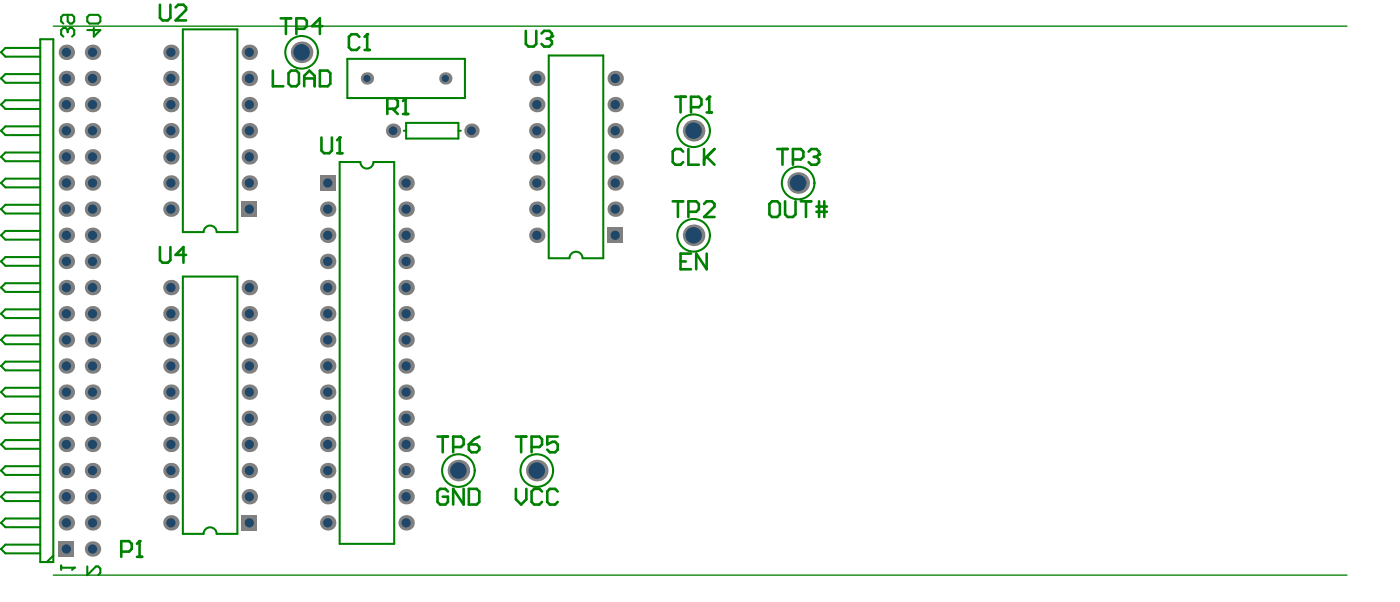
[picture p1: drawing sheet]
<svg xmlns="http://www.w3.org/2000/svg" width="453mm" height="195mm" viewBox="0 0 453 195" stroke-linecap="round" stroke-linejoin="round" font-family="sans-serif">
<g fill="none" stroke="#008000" stroke-width=".67">
<path d="M13 12.7h4.2v169.1h-4.2zM13 15.5h-11.3l-1.4 1.4 1.4 1.4h11.3M112.4 19h38v12.7h-38zM13 24h-11.3l-1.4 1.4 1.4 1.4h11.3M13 32.4h-11.3l-1.4 1.4 1.4 1.4h11.3M131.4 39.8h16.9v5h-16.9zM13 40.9h-11.3l-1.4 1.4 1.4 1.4h11.3M13 49.3h-11.3l-1.4 1.4 1.4 1.5h11.3M13 57.8h-11.3l-1.4 1.4 1.4 1.4h11.3M116.6 52.4h-6.7v123.5h17.6v-123.5h-6.7M130.6 42.3h.8M148.3 42.3h.8"/>
<path d="M13 66.2h-11.3l-1.4 1.5 1.4 1.4h11.3M13 74.7h-11.3l-1.4 1.4 1.4 1.4h11.3M65.9 75.1h-6.7v-65.6h17.6v65.6h-6.7M13 83.2h-11.3l-1.4 1.4 1.4 1.4h11.3M13 91.6h-11.3l-1.4 1.4 1.4 1.4h11.3M184.3 83.5h-6.8v-65.5h17.7v65.5h-6.7M13 100.1h-11.3l-1.4 1.4 1.4 1.4h11.3M13 108.5h-11.3l-1.4 1.4 1.4 1.4h11.3M13 117h-11.3l-1.4 1.4 1.4 1.4h11.3M13 125.4h-11.3l-1.4 1.4 1.4 1.5h11.3M13 133.9h-11.3l-1.4 1.4 1.4 1.4h11.3M13 142.4h-11.3l-1.4 1.4 1.4 1.4h11.3"/>
<path d="M13 150.8h-11.3l-1.4 1.4 1.4 1.4h11.3M13 159.3h-11.3l-1.4 1.4 1.4 1.4h11.3M13 167.7h-11.3l-1.4 1.4 1.4 1.4h11.3M13 176.2h-11.3l-1.4 1.4 1.4 1.4h11.3M17.2 179.7l-2.1 2.1M65.9 172.7h-6.7v-83.2h17.6v83.2h-6.7"/>
</g>
<path d="M17.2 8.5h418.6M17.2 186h418.6" fill="none" stroke="#008000" stroke-width=".42"/>
<path d="M19.8 182.9v1.5M19.8 183.6h4.2M28.2 183.2v2.8l2.9-2.8h.7l.7 .7v1.4l-.7 .7" fill="none" stroke="#008000" stroke-width=".68"/>
<circle cx="24" cy="183.6" r=".34" fill="#008000"/>
<path d="M22.6 9h.7l.7 .7v1.4l-.7 .7M24 183.6l-.7 .8" fill="none" stroke="#008000" stroke-width=".68"/>
<circle cx="22.6" cy="9" r=".34" fill="#008000"/>
<path d="M21.9 4.8v2.1l.7 .7h.7l.7-.7v-1.4l-.7-.7h-2.8l-.7 .7v1.4l.7 .7M21.9 9.7v.7M21.9 9.7l-.7-.7h-.7l-.7 .7v1.4l.7 .7M22.6 9l-.7 .7M28.2 5.5l.7-.7h2.9l.7 .7v1.4l-.7 .7h-2.9l-.7-.7zM30.4 9v2.8l2.1-2.1h-4.3" fill="none" stroke="#008000" stroke-width=".68"/>
<g fill="none" stroke="#008000" stroke-width=".85">
<path d="M90.8 5.9h3.4M92.5 5.9v5.1M95.9 9.3h2.5l.9-.8v-1.7l-.9-.9h-2.5v5.1M104.3 8.5h-3.3l2.5-2.6v5.1M88.3 22.8v5.1h3.4M94.2 22.8h1.7l.8 .9v3.4l-.8 .8h-1.7l-.8-.8v-3.4zM98.4 27.9v-3.4l1.7-1.7 1.7 1.7v3.4M98.4 25.4h3.4M103.5 22.8h2.5l.9 .9v3.4l-.9 .8h-2.5zM251.5 48.2h3.4M253.2 48.2v5.1M256.5 51.6h2.6l.8-.9v-1.6l-.8-.9h-2.6v5.1"/>
<path d="M261.6 49.1l.9-.9h1.7l.8 .9v.8M141.6 141.2h3.3M143.2 141.2v5.1M144.9 159l-.8-.9h-1.7l-.8 .9v3.4l.8 .8h1.7l.8-.8v-1.7h-1.7M146.6 144.6h2.6l.8-.8v-1.7l-.8-.9h-2.6v5.1M150 158.1v5.1l-3.4-5.1v5.1M151.7 143.8h2.5l.9 .8v.9l-.9 .8h-1.7l-.8-.8zM151.7 158.1h2.5l.9 .9v3.4l-.9 .8h-2.5zM155.1 141.2l-1.7 .9-1.7 1.7M166.9 141.2h3.4M166.9 158.1v3.4l1.7 1.7 1.7-1.7v-3.4M168.6 141.2v5.1"/>
<path d="M172 144.6h2.5l.9-.8v-1.7l-.9-.9h-2.5v5.1M175.4 159l-.9-.9h-1.7l-.8 .9v3.4l.8 .8h1.7l.9-.8M180.4 141.2h-3.3v2.6l1.7-.9h.8l.8 .9v1.7l-.8 .8h-1.7l-.8-.8M180.4 159l-.8-.9h-1.7l-.8 .9v3.4l.8 .8h1.7l.8-.8"/>
</g>
<circle cx="265" cy="49.9" r=".42" fill="#008000"/>
<g fill="none" stroke="#008000" stroke-width=".85">
<path d="M218.5 31.3h3.4M220.2 31.3v5.1M223.6 34.7h2.5l.9-.9v-1.7l-.9-.8h-2.5v5.1M228.6 36.4h1.7M229.5 31.3v5.1M263.3 50.7h.9M264.2 50.7l.8 .9v.8l-.8 .9h-1.7l-.9-.9M265 49.9l-.8 .8M217.7 65.1h3.3M219.3 65.1v5.1M222.7 68.5h2.6l.8-.8v-1.7l-.8-.9h-2.6v5.1M227.8 66l.8-.9h1.7l.9 .9v.8l-3.4 3.4h3.4"/>
<path d="M249.8 65.1h1.7l.8 .9v3.3l-.8 .9h-1.7l-.9-.9v-3.3zM254 65.1v4.2l.9 .9h1.6l.9-.9v-4.2M259.1 65.1h3.4M260.8 65.1v5.1M264.2 66.8h3.3M264.2 68.5h3.3M265 65.1v5.1M266.7 65.1v5.1M220.2 84.6h1.7M223.6 82h-3.4v5.1h3.4M228.6 82v5.1l-3.3-5.1v5.1"/>
</g>
<circle cx="229.5" cy="31.3" r=".42" fill="#008000"/>
<path d="M170.1 10v4.2l.9 .9h1.7l.8-.9v-4.2M175.2 10.8l.8-.8h1.7l.9 .8v.9M229.5 31.3l-.9 .8M221 49.1l-.8-.9h-1.7l-.8 .9v3.3l.8 .9h1.7l.8-.9M222.7 48.2v5.1h3.4M227.8 48.2v5.1M228.6 50.7l2.6 2.6M231.2 48.2l-3.4 3.4M51.7 79.9v4.2l.9 .9h1.7l.8-.9v-4.2M60.2 82.5h-3.4l2.6-2.6v5.1" fill="none" stroke="#008000" stroke-width=".85"/>
<circle cx="178.6" cy="11.7" r=".42" fill="#008000"/>
<path d="M176.9 12.5h.8M177.7 12.5l.9 .9v.8l-.9 .9h-1.7l-.8-.9M178.6 11.7l-.9 .8M104 44.5v4.2l.9 .9h1.6l.9-.9v-4.2M109.1 49.6h1.7M109.9 44.5v5.1" fill="none" stroke="#008000" stroke-width=".85"/>
<circle cx="109.9" cy="44.5" r=".42" fill="#008000"/>
<path d="M125.3 35.2h2.6l.8-.9v-1.6l-.8-.9h-2.6v5.1M127 35.2l1.7 1.7M130.4 36.9h1.7M131.2 31.8v5.1M109.9 44.5l-.8 .8" fill="none" stroke="#008000" stroke-width=".85"/>
<circle cx="131.2" cy="31.8" r=".42" fill="#008000"/>
<path d="M116.3 11.9l-.9-.8h-1.7l-.8 .8v3.4l.8 .9h1.7l.9-.9M118 16.2h1.6M118.8 11.1v5.1M131.2 31.8l-.8 .9" fill="none" stroke="#008000" stroke-width=".85"/>
<circle cx="118.8" cy="11.1" r=".42" fill="#008000"/>
<path d="M51.7 1.5v4.3l.9 .8h1.7l.8-.8v-4.3M56.8 2.4l.9-.9h1.7l.8 .9v.8l-3.4 3.4h3.4M118.8 11.1l-.8 .8M39.2 178.4h2.6l.8-.8v-1.7l-.8-.8h-2.6v5M45.2 175.1v5M44.3 180.1h1.7" fill="none" stroke="#008000" stroke-width=".85"/>
<circle cx="45.2" cy="175.1" r=".42" fill="#008000"/>
<path d="M45.2 175.1l-.9 .8" fill="none" stroke="#008000" stroke-width=".85"/>
<g fill="none" stroke="#008000" stroke-width=".67">
<path d="M116.6 52.4a2.11 2.11 0 0 0 2.1 2.1 2.11 2.11 0 0 0 2.1-2.1M65.9 75.1a2.11 2.11 0 0 1 2.1-2.1 2.11 2.11 0 0 1 2.1 2.1M184.3 83.5a2.11 2.11 0 0 1 2.1-2.1 2.11 2.11 0 0 1 2.1 2.1M65.9 172.7a2.11 2.11 0 0 1 2.1-2.1 2.11 2.11 0 0 1 2.1 2.1"/>
<circle cx="97.6" cy="16.9" r="5.3"/>
<circle cx="224.4" cy="42.3" r="5.3"/>
<circle cx="258.2" cy="59.2" r="5.3"/>
<circle cx="224.4" cy="76.1" r="5.3"/>
<circle cx="148.3" cy="152.2" r="5.3"/>
<circle cx="173.7" cy="152.2" r="5.3"/>
</g>
<path d="M19 175.1h5v5h-5z" fill-rule="evenodd" fill="#808080"/>
<circle cx="21.5" cy="177.6" r="1.5" fill="#1f4769"/>
<circle cx="29.9" cy="177.6" r="2.5" fill="#808080"/>
<circle cx="29.9" cy="177.6" r="1.5" fill="#1f4769"/>
<circle cx="21.5" cy="169.1" r="2.5" fill="#808080"/>
<circle cx="21.5" cy="169.1" r="1.5" fill="#1f4769"/>
<circle cx="29.9" cy="169.1" r="2.5" fill="#808080"/>
<circle cx="29.9" cy="169.1" r="1.5" fill="#1f4769"/>
<circle cx="21.5" cy="160.7" r="2.5" fill="#808080"/>
<circle cx="21.5" cy="160.7" r="1.5" fill="#1f4769"/>
<circle cx="29.9" cy="160.7" r="2.5" fill="#808080"/>
<circle cx="29.9" cy="160.7" r="1.5" fill="#1f4769"/>
<circle cx="21.5" cy="152.2" r="2.5" fill="#808080"/>
<circle cx="21.5" cy="152.2" r="1.5" fill="#1f4769"/>
<circle cx="29.9" cy="152.2" r="2.5" fill="#808080"/>
<circle cx="29.9" cy="152.2" r="1.5" fill="#1f4769"/>
<circle cx="21.5" cy="143.8" r="2.5" fill="#808080"/>
<circle cx="21.5" cy="143.8" r="1.5" fill="#1f4769"/>
<circle cx="29.9" cy="143.8" r="2.5" fill="#808080"/>
<circle cx="29.9" cy="143.8" r="1.5" fill="#1f4769"/>
<circle cx="21.5" cy="135.3" r="2.5" fill="#808080"/>
<circle cx="21.5" cy="135.3" r="1.5" fill="#1f4769"/>
<circle cx="29.9" cy="135.3" r="2.5" fill="#808080"/>
<circle cx="29.9" cy="135.3" r="1.5" fill="#1f4769"/>
<circle cx="21.5" cy="126.8" r="2.5" fill="#808080"/>
<circle cx="21.5" cy="126.8" r="1.5" fill="#1f4769"/>
<circle cx="29.9" cy="126.8" r="2.5" fill="#808080"/>
<circle cx="29.9" cy="126.8" r="1.5" fill="#1f4769"/>
<circle cx="21.5" cy="118.4" r="2.5" fill="#808080"/>
<circle cx="21.5" cy="118.4" r="1.5" fill="#1f4769"/>
<circle cx="21.5" cy="109.9" r="2.5" fill="#808080"/>
<circle cx="21.5" cy="109.9" r="1.5" fill="#1f4769"/>
<circle cx="21.5" cy="101.5" r="2.5" fill="#808080"/>
<circle cx="21.5" cy="101.5" r="1.5" fill="#1f4769"/>
<circle cx="21.5" cy="93" r="2.5" fill="#808080"/>
<circle cx="21.5" cy="93" r="1.5" fill="#1f4769"/>
<circle cx="21.5" cy="84.6" r="2.5" fill="#808080"/>
<circle cx="21.5" cy="84.6" r="1.5" fill="#1f4769"/>
<circle cx="21.5" cy="76.1" r="2.5" fill="#808080"/>
<circle cx="21.5" cy="76.1" r="1.5" fill="#1f4769"/>
<circle cx="21.5" cy="67.7" r="2.5" fill="#808080"/>
<circle cx="21.5" cy="67.7" r="1.5" fill="#1f4769"/>
<circle cx="21.5" cy="59.2" r="2.5" fill="#808080"/>
<circle cx="21.5" cy="59.2" r="1.5" fill="#1f4769"/>
<circle cx="21.5" cy="50.7" r="2.5" fill="#808080"/>
<circle cx="21.5" cy="50.7" r="1.5" fill="#1f4769"/>
<circle cx="29.9" cy="50.7" r="2.5" fill="#808080"/>
<circle cx="29.9" cy="50.7" r="1.5" fill="#1f4769"/>
<circle cx="21.5" cy="42.3" r="2.5" fill="#808080"/>
<circle cx="21.5" cy="42.3" r="1.5" fill="#1f4769"/>
<circle cx="29.9" cy="42.3" r="2.5" fill="#808080"/>
<circle cx="29.9" cy="42.3" r="1.5" fill="#1f4769"/>
<circle cx="21.5" cy="33.8" r="2.5" fill="#808080"/>
<circle cx="21.5" cy="33.8" r="1.5" fill="#1f4769"/>
<circle cx="29.9" cy="33.8" r="2.5" fill="#808080"/>
<circle cx="29.9" cy="33.8" r="1.5" fill="#1f4769"/>
<circle cx="21.5" cy="25.4" r="2.5" fill="#808080"/>
<circle cx="21.5" cy="25.4" r="1.5" fill="#1f4769"/>
<circle cx="29.9" cy="25.4" r="2.5" fill="#808080"/>
<circle cx="29.9" cy="25.4" r="1.5" fill="#1f4769"/>
<circle cx="21.5" cy="16.9" r="2.5" fill="#808080"/>
<circle cx="21.5" cy="16.9" r="1.5" fill="#1f4769"/>
<circle cx="29.9" cy="16.9" r="2.5" fill="#808080"/>
<circle cx="29.9" cy="16.9" r="1.5" fill="#1f4769"/>
<circle cx="55.3" cy="169.1" r="2.5" fill="#808080"/>
<circle cx="55.3" cy="169.1" r="1.5" fill="#1f4769"/>
<circle cx="55.3" cy="160.7" r="2.5" fill="#808080"/>
<circle cx="55.3" cy="160.7" r="1.5" fill="#1f4769"/>
<circle cx="55.3" cy="152.2" r="2.5" fill="#808080"/>
<circle cx="55.3" cy="152.2" r="1.5" fill="#1f4769"/>
<circle cx="55.3" cy="143.8" r="2.5" fill="#808080"/>
<circle cx="55.3" cy="143.8" r="1.5" fill="#1f4769"/>
<circle cx="80.7" cy="143.8" r="2.5" fill="#808080"/>
<circle cx="80.7" cy="143.8" r="1.5" fill="#1f4769"/>
<circle cx="55.3" cy="135.3" r="2.5" fill="#808080"/>
<circle cx="55.3" cy="135.3" r="1.5" fill="#1f4769"/>
<circle cx="80.7" cy="135.3" r="2.5" fill="#808080"/>
<circle cx="80.7" cy="135.3" r="1.5" fill="#1f4769"/>
<circle cx="55.3" cy="126.8" r="2.5" fill="#808080"/>
<circle cx="55.3" cy="126.8" r="1.5" fill="#1f4769"/>
<circle cx="80.7" cy="126.8" r="2.5" fill="#808080"/>
<circle cx="80.7" cy="126.8" r="1.5" fill="#1f4769"/>
<circle cx="29.9" cy="118.4" r="2.5" fill="#808080"/>
<circle cx="29.9" cy="118.4" r="1.5" fill="#1f4769"/>
<circle cx="55.3" cy="118.4" r="2.5" fill="#808080"/>
<circle cx="55.3" cy="118.4" r="1.5" fill="#1f4769"/>
<circle cx="80.7" cy="118.4" r="2.5" fill="#808080"/>
<circle cx="80.7" cy="118.4" r="1.5" fill="#1f4769"/>
<circle cx="29.9" cy="109.9" r="2.5" fill="#808080"/>
<circle cx="29.9" cy="109.9" r="1.5" fill="#1f4769"/>
<circle cx="55.3" cy="109.9" r="2.5" fill="#808080"/>
<circle cx="55.3" cy="109.9" r="1.5" fill="#1f4769"/>
<circle cx="80.7" cy="109.9" r="2.5" fill="#808080"/>
<circle cx="80.7" cy="109.9" r="1.5" fill="#1f4769"/>
<circle cx="29.9" cy="101.5" r="2.5" fill="#808080"/>
<circle cx="29.9" cy="101.5" r="1.5" fill="#1f4769"/>
<circle cx="55.3" cy="101.5" r="2.5" fill="#808080"/>
<circle cx="55.3" cy="101.5" r="1.5" fill="#1f4769"/>
<circle cx="80.7" cy="101.5" r="2.5" fill="#808080"/>
<circle cx="80.7" cy="101.5" r="1.5" fill="#1f4769"/>
<circle cx="29.9" cy="93" r="2.5" fill="#808080"/>
<circle cx="29.9" cy="93" r="1.5" fill="#1f4769"/>
<circle cx="55.3" cy="93" r="2.5" fill="#808080"/>
<circle cx="55.3" cy="93" r="1.5" fill="#1f4769"/>
<circle cx="80.7" cy="93" r="2.5" fill="#808080"/>
<circle cx="80.7" cy="93" r="1.5" fill="#1f4769"/>
<circle cx="29.9" cy="84.6" r="2.5" fill="#808080"/>
<circle cx="29.9" cy="84.6" r="1.5" fill="#1f4769"/>
<circle cx="29.9" cy="76.1" r="2.5" fill="#808080"/>
<circle cx="29.9" cy="76.1" r="1.5" fill="#1f4769"/>
<circle cx="29.9" cy="67.7" r="2.5" fill="#808080"/>
<circle cx="29.9" cy="67.7" r="1.5" fill="#1f4769"/>
<circle cx="55.3" cy="67.7" r="2.5" fill="#808080"/>
<circle cx="55.3" cy="67.7" r="1.5" fill="#1f4769"/>
<circle cx="29.9" cy="59.2" r="2.5" fill="#808080"/>
<circle cx="29.9" cy="59.2" r="1.5" fill="#1f4769"/>
<circle cx="55.3" cy="59.2" r="2.5" fill="#808080"/>
<circle cx="55.3" cy="59.2" r="1.5" fill="#1f4769"/>
<circle cx="55.3" cy="50.7" r="2.5" fill="#808080"/>
<circle cx="55.3" cy="50.7" r="1.5" fill="#1f4769"/>
<circle cx="55.3" cy="42.3" r="2.5" fill="#808080"/>
<circle cx="55.3" cy="42.3" r="1.5" fill="#1f4769"/>
<circle cx="55.3" cy="33.8" r="2.5" fill="#808080"/>
<circle cx="55.3" cy="33.8" r="1.5" fill="#1f4769"/>
<circle cx="55.3" cy="25.4" r="2.5" fill="#808080"/>
<circle cx="55.3" cy="25.4" r="1.5" fill="#1f4769"/>
<circle cx="55.3" cy="16.9" r="2.5" fill="#808080"/>
<circle cx="55.3" cy="16.9" r="1.5" fill="#1f4769"/>
<path d="M78.2 166.6h5v5h-5z" fill-rule="evenodd" fill="#808080"/>
<circle cx="80.7" cy="169.1" r="1.5" fill="#1f4769"/>
<circle cx="106" cy="169.1" r="2.5" fill="#808080"/>
<circle cx="106" cy="169.1" r="1.5" fill="#1f4769"/>
<circle cx="80.7" cy="160.7" r="2.5" fill="#808080"/>
<circle cx="80.7" cy="160.7" r="1.5" fill="#1f4769"/>
<circle cx="106" cy="160.7" r="2.5" fill="#808080"/>
<circle cx="106" cy="160.7" r="1.5" fill="#1f4769"/>
<circle cx="80.7" cy="152.2" r="2.5" fill="#808080"/>
<circle cx="80.7" cy="152.2" r="1.5" fill="#1f4769"/>
<circle cx="106" cy="152.2" r="2.5" fill="#808080"/>
<circle cx="106" cy="152.2" r="1.5" fill="#1f4769"/>
<circle cx="106" cy="143.8" r="2.5" fill="#808080"/>
<circle cx="106" cy="143.8" r="1.5" fill="#1f4769"/>
<circle cx="131.4" cy="143.8" r="2.5" fill="#808080"/>
<circle cx="131.4" cy="143.8" r="1.5" fill="#1f4769"/>
<circle cx="106" cy="135.3" r="2.5" fill="#808080"/>
<circle cx="106" cy="135.3" r="1.5" fill="#1f4769"/>
<circle cx="131.4" cy="135.3" r="2.5" fill="#808080"/>
<circle cx="131.4" cy="135.3" r="1.5" fill="#1f4769"/>
<circle cx="106" cy="126.8" r="2.5" fill="#808080"/>
<circle cx="106" cy="126.8" r="1.5" fill="#1f4769"/>
<circle cx="106" cy="118.4" r="2.5" fill="#808080"/>
<circle cx="106" cy="118.4" r="1.5" fill="#1f4769"/>
<circle cx="131.4" cy="118.4" r="2.5" fill="#808080"/>
<circle cx="131.4" cy="118.4" r="1.5" fill="#1f4769"/>
<circle cx="106" cy="109.9" r="2.5" fill="#808080"/>
<circle cx="106" cy="109.9" r="1.5" fill="#1f4769"/>
<circle cx="131.4" cy="109.9" r="2.5" fill="#808080"/>
<circle cx="131.4" cy="109.9" r="1.5" fill="#1f4769"/>
<circle cx="106" cy="101.5" r="2.5" fill="#808080"/>
<circle cx="106" cy="101.5" r="1.5" fill="#1f4769"/>
<circle cx="131.4" cy="101.5" r="2.5" fill="#808080"/>
<circle cx="131.4" cy="101.5" r="1.5" fill="#1f4769"/>
<circle cx="106" cy="93" r="2.5" fill="#808080"/>
<circle cx="106" cy="93" r="1.5" fill="#1f4769"/>
<circle cx="106" cy="84.6" r="2.5" fill="#808080"/>
<circle cx="106" cy="84.6" r="1.5" fill="#1f4769"/>
<circle cx="106" cy="76.1" r="2.5" fill="#808080"/>
<circle cx="106" cy="76.1" r="1.5" fill="#1f4769"/>
<path d="M78.2 65.2h5v5h-5z" fill-rule="evenodd" fill="#808080"/>
<circle cx="80.7" cy="67.7" r="1.5" fill="#1f4769"/>
<circle cx="106" cy="67.7" r="2.5" fill="#808080"/>
<circle cx="106" cy="67.7" r="1.5" fill="#1f4769"/>
<circle cx="80.7" cy="59.2" r="2.5" fill="#808080"/>
<circle cx="80.7" cy="59.2" r="1.5" fill="#1f4769"/>
<path d="M103.5 56.7h5v5h-5z" fill-rule="evenodd" fill="#808080"/>
<circle cx="106" cy="59.2" r="1.5" fill="#1f4769"/>
<circle cx="80.7" cy="50.7" r="2.5" fill="#808080"/>
<circle cx="80.7" cy="50.7" r="1.5" fill="#1f4769"/>
<circle cx="80.7" cy="42.3" r="2.5" fill="#808080"/>
<circle cx="80.7" cy="42.3" r="1.5" fill="#1f4769"/>
<circle cx="127.2" cy="42.3" r="2.33" fill="#808080"/>
<circle cx="127.2" cy="42.3" r="1.42" fill="#1f4769"/>
<circle cx="80.7" cy="33.8" r="2.5" fill="#808080"/>
<circle cx="80.7" cy="33.8" r="1.5" fill="#1f4769"/>
<circle cx="80.7" cy="25.4" r="2.5" fill="#808080"/>
<circle cx="80.7" cy="25.4" r="1.5" fill="#1f4769"/>
<circle cx="118.7" cy="25.4" r="2" fill="#808080"/>
<circle cx="118.7" cy="25.4" r="1.17" fill="#1f4769"/>
<circle cx="80.7" cy="16.9" r="2.5" fill="#808080"/>
<circle cx="80.7" cy="16.9" r="1.5" fill="#1f4769"/>
<circle cx="97.6" cy="16.9" r="3.5" fill="#808080"/>
<circle cx="97.6" cy="16.9" r="2.66" fill="#1f4769"/>
<circle cx="131.4" cy="152.2" r="2.5" fill="#808080"/>
<circle cx="131.4" cy="152.2" r="1.5" fill="#1f4769"/>
<circle cx="131.4" cy="160.7" r="2.5" fill="#808080"/>
<circle cx="131.4" cy="160.7" r="1.5" fill="#1f4769"/>
<circle cx="131.4" cy="169.1" r="2.5" fill="#808080"/>
<circle cx="131.4" cy="169.1" r="1.5" fill="#1f4769"/>
<circle cx="131.4" cy="126.8" r="2.5" fill="#808080"/>
<circle cx="131.4" cy="126.8" r="1.5" fill="#1f4769"/>
<circle cx="173.7" cy="152.2" r="3.5" fill="#808080"/>
<circle cx="173.7" cy="152.2" r="2.66" fill="#1f4769"/>
<circle cx="148.3" cy="152.2" r="3.5" fill="#808080"/>
<circle cx="148.3" cy="152.2" r="2.66" fill="#1f4769"/>
<circle cx="131.4" cy="93" r="2.5" fill="#808080"/>
<circle cx="131.4" cy="93" r="1.5" fill="#1f4769"/>
<circle cx="131.4" cy="84.6" r="2.5" fill="#808080"/>
<circle cx="131.4" cy="84.6" r="1.5" fill="#1f4769"/>
<circle cx="131.4" cy="76.1" r="2.5" fill="#808080"/>
<circle cx="131.4" cy="76.1" r="1.5" fill="#1f4769"/>
<circle cx="173.7" cy="76.1" r="2.5" fill="#808080"/>
<circle cx="173.7" cy="76.1" r="1.5" fill="#1f4769"/>
<path d="M196.6 73.6h4.9v5h-4.9z" fill-rule="evenodd" fill="#808080"/>
<circle cx="199" cy="76.1" r="1.5" fill="#1f4769"/>
<circle cx="224.4" cy="76.1" r="3.5" fill="#808080"/>
<circle cx="224.4" cy="76.1" r="2.66" fill="#1f4769"/>
<circle cx="131.4" cy="67.7" r="2.5" fill="#808080"/>
<circle cx="131.4" cy="67.7" r="1.5" fill="#1f4769"/>
<circle cx="173.7" cy="67.7" r="2.5" fill="#808080"/>
<circle cx="173.7" cy="67.7" r="1.5" fill="#1f4769"/>
<circle cx="131.4" cy="59.2" r="2.5" fill="#808080"/>
<circle cx="131.4" cy="59.2" r="1.5" fill="#1f4769"/>
<circle cx="144.1" cy="25.4" r="2" fill="#808080"/>
<circle cx="144.1" cy="25.4" r="1.17" fill="#1f4769"/>
<circle cx="152.5" cy="42.3" r="2.33" fill="#808080"/>
<circle cx="152.5" cy="42.3" r="1.42" fill="#1f4769"/>
<circle cx="173.7" cy="59.2" r="2.5" fill="#808080"/>
<circle cx="173.7" cy="59.2" r="1.5" fill="#1f4769"/>
<circle cx="173.7" cy="50.7" r="2.5" fill="#808080"/>
<circle cx="173.7" cy="50.7" r="1.5" fill="#1f4769"/>
<circle cx="173.7" cy="42.3" r="2.5" fill="#808080"/>
<circle cx="173.7" cy="42.3" r="1.5" fill="#1f4769"/>
<circle cx="173.7" cy="33.8" r="2.5" fill="#808080"/>
<circle cx="173.7" cy="33.8" r="1.5" fill="#1f4769"/>
<circle cx="173.7" cy="25.4" r="2.5" fill="#808080"/>
<circle cx="173.7" cy="25.4" r="1.5" fill="#1f4769"/>
<circle cx="199" cy="67.7" r="2.5" fill="#808080"/>
<circle cx="199" cy="67.7" r="1.5" fill="#1f4769"/>
<circle cx="199" cy="59.2" r="2.5" fill="#808080"/>
<circle cx="199" cy="59.2" r="1.5" fill="#1f4769"/>
<circle cx="199" cy="50.7" r="2.5" fill="#808080"/>
<circle cx="199" cy="50.7" r="1.5" fill="#1f4769"/>
<circle cx="199" cy="42.3" r="2.5" fill="#808080"/>
<circle cx="199" cy="42.3" r="1.5" fill="#1f4769"/>
<circle cx="199" cy="33.8" r="2.5" fill="#808080"/>
<circle cx="199" cy="33.8" r="1.5" fill="#1f4769"/>
<circle cx="199" cy="25.4" r="2.5" fill="#808080"/>
<circle cx="199" cy="25.4" r="1.5" fill="#1f4769"/>
<circle cx="224.4" cy="42.3" r="3.5" fill="#808080"/>
<circle cx="224.4" cy="42.3" r="2.66" fill="#1f4769"/>
<circle cx="258.2" cy="59.2" r="3.5" fill="#808080"/>
<circle cx="258.2" cy="59.2" r="2.66" fill="#1f4769"/>
</svg>
